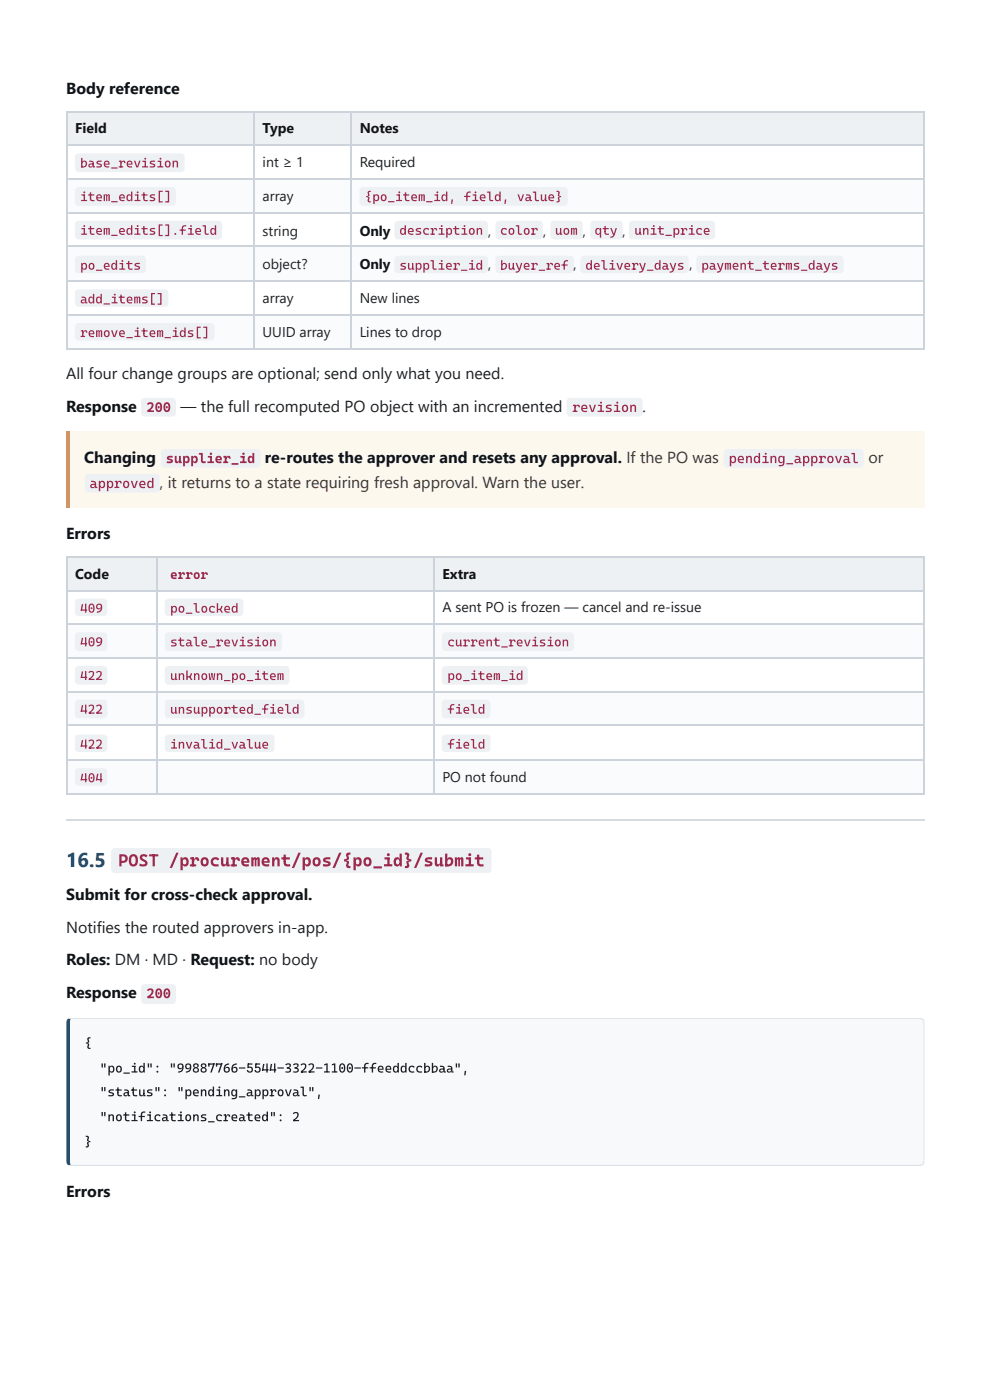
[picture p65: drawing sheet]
<svg xmlns="http://www.w3.org/2000/svg" width="210mm" height="297mm" viewBox="0 0 210 297" stroke-linecap="round" stroke-linejoin="round" font-family="sans-serif">
<defs><g id="words">
<text font-size="4.2" fill="#1a4a6e" x="14" y="183.9">16.5</text>
<text font-size="3.7" fill="#9c2a4d" x="25" y="183.8">POST /procurement/pos/{po_id}/submit</text>
<g font-size="3.4" fill="#0f1419">
<text x="14" y="19.8">Body reference</text>
<text x="14" y="87.3">Response</text>
<text x="17.9" y="98.2">Changing</text>
<text x="56.2" y="98.2">re-routes the approver and resets any approval. If the PO was</text>
<text x="14" y="114.3">Errors</text>
<text x="14" y="191">Submit for cross-check approval.</text>
<text x="14" y="204.8">Roles: DM · MD · Request: no body</text>
<text x="14" y="211.7">Response</text>
<text x="14" y="254">Errors</text>
</g>
<g font-size="3.4" fill="#1c2024">
<text x="14" y="80.4">All four change groups are optional; send only what you need.</text>
<text x="38.3" y="87.3">— the full recomputed PO object with an incremented</text>
<text x="136.2" y="87.3">.</text>
<text x="14" y="197.9">Notifies the routed approvers in-app.</text>
</g>
<g font-size="3.4" fill="#4a3d20">
<text x="184.1" y="98.2">or</text>
<text x="33.9" y="103.5">,</text>
<text x="35.6" y="103.5">it returns to a state requiring fresh approval. Warn the user.</text>
</g>
<g font-size="3" fill="#0f1419">
<text x="15.9" y="28.3">Field</text>
<text x="55.7" y="28.3">Type</text>
<text x="76.3" y="28.3">Notes</text>
<text x="76.3" y="50">Only</text>
<text x="76.3" y="57.1">Only supplier_id , buyer_ref , delivery_days , payment_terms_days</text>
<text x="15.9" y="122.8">Code</text>
<text x="93.8" y="122.8">Extra</text>
</g>
<g font-size="3" fill="#1c2024">
<text x="55.7" y="35.5">int ≥ 1</text>
<text x="76.3" y="35.5">Required</text>
<text x="55.7" y="42.6">array</text>
<text x="55.7" y="50">string</text>
<text x="55.7" y="57.1">object?</text>
<text x="55.7" y="64.3">array</text>
<text x="76.3" y="64.3">New lines</text>
<text x="55.7" y="71.4">UUID array</text>
<text x="76.3" y="71.4">Lines to drop</text>
<text x="93.8" y="129.9">A sent PO is frozen — cancel and re-issue</text>
<text x="93.8" y="165.9">PO not found</text>
</g>
<g font-size="2.9" fill="#9c2a4d">
<text x="31.1" y="87.4">200</text>
<text x="121.3" y="87.4">revision</text>
<text x="35.1" y="98.2">supplier_id</text>
<text x="154.5" y="98.2">pending_approval</text>
<text x="19" y="103.5">approved</text>
<text x="31.1" y="211.8">200</text>
</g>
<g font-size="2.8" fill="#9c2a4d">
<text x="17" y="35.5">base_revision</text>
<text x="17" y="42.7">item_edits[]</text>
<text x="77.3" y="42.7">{po_item_id, field, value}</text>
<text x="17" y="49.8">item_edits[].field</text>
<text x="84.7" y="49.8">description ,</text>
<text x="106" y="49.8">color ,</text>
<text x="117.7" y="49.8">uom ,</text>
<text x="126.1" y="49.8">qty ,</text>
<text x="134.5" y="49.8">unit_price</text>
<text x="17" y="57.2">po_edits</text>
<text x="17" y="64.4">add_items[]</text>
<text x="17" y="71.5">remove_item_ids[]</text>
<text x="36" y="122.8">error</text>
<text x="17" y="130">409</text>
<text x="36" y="130">po_locked</text>
<text x="17" y="137.1">409</text>
<text x="36" y="137.1">stale_revision</text>
<text x="94.8" y="137.1">current_revision</text>
<text x="17" y="144.3">422</text>
<text x="36" y="144.3">unknown_po_item</text>
<text x="94.8" y="144.3">po_item_id</text>
<text x="17" y="151.4">422</text>
<text x="36" y="151.4">unsupported_field</text>
<text x="94.8" y="151.4">field</text>
<text x="17" y="158.8">422</text>
<text x="36" y="158.8">invalid_value</text>
<text x="94.8" y="158.8">field</text>
<text x="17" y="166">404</text>
</g>
<g font-size="2.8" fill="#1c2024">
<text x="17.9" y="222.2">{</text>
<text x="21.1" y="227.5">&quot;po_id&quot;: &quot;99887766-5544-3322-1100-ffeeddccbbaa&quot;,</text>
<text x="21.1" y="232.6">&quot;status&quot;: &quot;pending_approval&quot;,</text>
<text x="21.1" y="237.9">&quot;notifications_created&quot;: 2</text>
<text x="17.9" y="243.2">}</text>
</g>
</g></defs>
<g fill="#eef1f4">
<path d="M14.3 23.5h39.7v7.5h-39.7z"/>
<path d="M54 23.5h20.3v7.5h-20.3z"/>
<path d="M74.3 23.5h121.8v7.5h-121.8z"/>
</g>
<g fill="#fafbfc">
<path d="M14.3 38.1h39.7v7.1h-39.7z"/>
<path d="M54 38.1h20.3v7.1h-20.3z"/>
<path d="M74.3 38.1h121.8v7.1h-121.8z"/>
<path d="M14.3 52.4h39.7v7.1h-39.7z"/>
<path d="M54 52.4h20.3v7.1h-20.3z"/>
<path d="M74.3 52.4h121.8v7.1h-121.8z"/>
<path d="M14.3 66.7h39.7v7.1h-39.7z"/>
<path d="M54 66.7h20.3v7.1h-20.3z"/>
<path d="M74.3 66.7h121.8v7.1h-121.8z"/>
</g>
<path d="M14 23.7h182.1M14 30.8h182.1M14 38h182.1M14.2 23.5v50.6M53.8 23.5v50.6M74.5 23.5v50.6M195.9 23.5v50.6M14 45.1h182.1M14 52.3h182.1M14 59.7h182.1M14 66.8h182.1M14 74h182.1" fill="none" stroke="#ccd3da" stroke-width=".26"/>
<path d="M14 91.5h182.1v16.2h-182.1z" fill="#fdf8ee"/>
<path d="M14 91.5h.8v16.2h-.8z" fill="#d99a2b"/>
<g fill="#eef1f4">
<path d="M14.3 118h19v7.1h-19z"/>
<path d="M33.3 118h58.8v7.1h-58.8z"/>
<path d="M92.1 118h104v7.1h-104z"/>
</g>
<g fill="#fafbfc">
<path d="M14.3 132.6h19v7.1h-19z"/>
<path d="M33.3 132.6h58.8v7.1h-58.8z"/>
<path d="M92.1 132.6h104v7.1h-104z"/>
<path d="M14.3 146.8h19v7.2h-19z"/>
<path d="M33.3 146.8h58.8v7.2h-58.8z"/>
<path d="M92.1 146.8h104v7.2h-104z"/>
<path d="M14.3 161.1h19v7.2h-19z"/>
<path d="M33.3 161.1h58.8v7.2h-58.8z"/>
<path d="M92.1 161.1h104v7.2h-104z"/>
</g>
<path d="M14 118.1h182.1M14.2 118v50.5M33.2 118v50.5M91.9 118v50.5M195.9 118v50.5M14 125.3h182.1M14 132.4h182.1M14 139.6h182.1M14 146.7h182.1M14 153.9h182.1M14 161.3h182.1M14 168.4h182.1" fill="none" stroke="#ccd3da" stroke-width=".26"/>
<path d="M14 174h182.1" fill="none" stroke="#d5dbe1" stroke-width=".26"/>
<path d="M14.7 216.2l.4-.2h179.9a.92 .92 0 0 1 .9 1v29.3a.93 .93 0 0 1-.9 1h-179.9a.83 .83 0 0 1-.7-1v-29.3z" fill="#f7f9fb"/>
<g fill="#dde3e9">
<path d="M14 215.9h182.1v.7h-182.1z"/>
<path d="M14 246.7h182.1v.7h-182.1z"/>
<path d="M195.3 215.9h.8v31.5h-.8z"/>
</g>
<path d="M14 215.9h1.1v31.5h-1.1z" fill="#1a4a6e"/>
<g fill="#eef1f4">
<path d="M16.1 32.8l.6-.3h21.7a.79 .79 0 0 1 .8 .8v2.4a.79 .79 0 0 1-.8 .8h-21.7a.79 .79 0 0 1-.8-.8v-2.4z"/>
<path d="M16.1 39.9l.6-.2h19.8a.79 .79 0 0 1 .8 .8v2.4a.8 .8 0 0 1-.8 .8h-19.8a.8 .8 0 0 1-.8-.8v-2.4z"/>
<path d="M76.4 39.9l.6-.2h42.6a.79 .79 0 0 1 .8 .8v2.4a.8 .8 0 0 1-.8 .8h-42.6a.8 .8 0 0 1-.8-.8v-2.4z"/>
<path d="M16.1 47.1l.6-.3h29.6a.79 .79 0 0 1 .8 .8v2.4a.8 .8 0 0 1-.8 .8h-29.6a.8 .8 0 0 1-.8-.8v-2.4z"/>
<path d="M83.8 47.1l.6-.3h18.3a.79 .79 0 0 1 .8 .8v2.4a.8 .8 0 0 1-.8 .8h-18.3a.8 .8 0 0 1-.8-.8v-2.4z"/>
<path d="M105.3 47.1l.5-.3h8.5a.79 .79 0 0 1 .8 .8v2.4a.8 .8 0 0 1-.8 .8h-8.5a.8 .8 0 0 1-.8-.8v-2.4z"/>
<path d="M116.9 47.1l.6-.3h5.3a.79 .79 0 0 1 .8 .8v2.4a.8 .8 0 0 1-.8 .8h-5.3a.8 .8 0 0 1-.8-.8v-2.4z"/>
<path d="M125.4 47.1l.5-.3h5.3a.79 .79 0 0 1 .8 .8v2.4a.8 .8 0 0 1-.8 .8h-5.3a.8 .8 0 0 1-.8-.8v-2.4z"/>
<path d="M133.6 47.1l.5-.3h16.7a.79 .79 0 0 1 .8 .8v2.4a.8 .8 0 0 1-.8 .8h-16.7a.8 .8 0 0 1-.8-.8v-2.4z"/>
<path d="M16.1 54.5l.6-.3h13.5a.79 .79 0 0 1 .8 .8v2.1a.8 .8 0 0 1-.8 .8h-13.5a.8 .8 0 0 1-.8-.8v-2.1z"/>
<path d="M83.8 54.5l.6-.3h18.3a.79 .79 0 0 1 .8 .8v2.1a.8 .8 0 0 1-.8 .8h-18.3a.8 .8 0 0 1-.8-.8v-2.1z"/>
<path d="M105.3 54.5l.5-.3h15.1a.79 .79 0 0 1 .8 .8v2.1a.8 .8 0 0 1-.8 .8h-15.1a.8 .8 0 0 1-.8-.8v-2.1z"/>
<path d="M123.3 54.5l.5-.3h21.5a.79 .79 0 0 1 .7 .8v2.1a.8 .8 0 0 1-.7 .8h-21.5a.8 .8 0 0 1-.8-.8v-2.1z"/>
<path d="M147.9 54.5l.5-.3h29.7a.79 .79 0 0 1 .8 .8v2.1a.8 .8 0 0 1-.8 .8h-29.7a.8 .8 0 0 1-.8-.8v-2.1z"/>
<path d="M16.1 61.6l.6-.2h18.2a.79 .79 0 0 1 .8 .8v2.1a.8 .8 0 0 1-.8 .8h-18.2a.8 .8 0 0 1-.8-.8v-2.1z"/>
<path d="M16.1 68.8l.6-.3h28a.79 .79 0 0 1 .8 .8v2.1a.8 .8 0 0 1-.8 .8h-28a.8 .8 0 0 1-.8-.8v-2.1z"/>
<path d="M30.1 84.6l.6-.2h5.8a.79 .79 0 0 1 .8 .8v2.4a.8 .8 0 0 1-.8 .8h-5.8a.8 .8 0 0 1-.8-.8v-2.4z"/>
<path d="M120.4 84.6l.5-.2h14.6a.79 .79 0 0 1 .8 .8v2.4a.8 .8 0 0 1-.8 .8h-14.6a.8 .8 0 0 1-.8-.8v-2.4z"/>
<path d="M34.4 95.5l.5-.3h19.6a.79 .79 0 0 1 .8 .8v2.4a.8 .8 0 0 1-.8 .8h-19.6a.8 .8 0 0 1-.8-.8v-2.4z"/>
<path d="M153.7 95.5l.6-.3h28a.79 .79 0 0 1 .8 .8v2.4a.8 .8 0 0 1-.8 .8h-28a.8 .8 0 0 1-.8-.8v-2.4z"/>
<path d="M18.2 100.8l.6-.3h14.3a.79 .79 0 0 1 .8 .8v2.4a.8 .8 0 0 1-.8 .8h-14.3a.8 .8 0 0 1-.8-.8v-2.4z"/>
<path d="M35.2 120.1l.5-.2h8.7a.79 .79 0 0 1 .8 .7v2.2a.8 .8 0 0 1-.8 .8h-8.7a.8 .8 0 0 1-.8-.8v-2.2z"/>
<path d="M16.1 127.2l.6-.2h5.3a.79 .79 0 0 1 .8 .8v2.1a.8 .8 0 0 1-.8 .8h-5.3a.8 .8 0 0 1-.8-.8v-2.1z"/>
<path d="M35.2 127.2l.5-.2h15.1a.79 .79 0 0 1 .8 .8v2.1a.8 .8 0 0 1-.8 .8h-15.1a.8 .8 0 0 1-.8-.8v-2.1z"/>
<path d="M16.1 134.4l.6-.3h5.3a.79 .79 0 0 1 .8 .8v2.4a.8 .8 0 0 1-.8 .8h-5.3a.8 .8 0 0 1-.8-.8v-2.4z"/>
<path d="M35.2 134.4l.5-.3h23.3a.79 .79 0 0 1 .8 .8v2.4a.8 .8 0 0 1-.8 .8h-23.3a.8 .8 0 0 1-.8-.8v-2.4z"/>
<path d="M93.9 134.4l.6-.3h26.4a.79 .79 0 0 1 .8 .8v2.4a.8 .8 0 0 1-.8 .8h-26.4a.8 .8 0 0 1-.8-.8v-2.4z"/>
<path d="M16.1 141.5l.6-.2h5.3a.79 .79 0 0 1 .8 .8v2.4a.8 .8 0 0 1-.8 .8h-5.3a.8 .8 0 0 1-.8-.8v-2.4z"/>
<path d="M35.2 141.5l.5-.2h24.9a.79 .79 0 0 1 .8 .8v2.4a.8 .8 0 0 1-.8 .8h-24.9a.8 .8 0 0 1-.8-.8v-2.4z"/>
<path d="M93.9 141.5l.6-.2h16.6a.79 .79 0 0 1 .8 .8v2.4a.8 .8 0 0 1-.8 .8h-16.6a.8 .8 0 0 1-.8-.8v-2.4z"/>
<path d="M16.1 148.7l.6-.3h5.3a.79 .79 0 0 1 .8 .8v2.4a.8 .8 0 0 1-.8 .8h-5.3a.8 .8 0 0 1-.8-.8v-2.4z"/>
<path d="M35.2 148.7l.5-.3h28.1a.79 .79 0 0 1 .8 .8v2.4a.8 .8 0 0 1-.8 .8h-28.1a.8 .8 0 0 1-.8-.8v-2.4z"/>
<path d="M93.9 148.7l.6-.3h8.7a.79 .79 0 0 1 .8 .8v2.4a.8 .8 0 0 1-.8 .8h-8.7a.8 .8 0 0 1-.8-.8v-2.4z"/>
<path d="M16.1 156.1l.6-.3h5.3a.79 .79 0 0 1 .8 .8v2.1a.8 .8 0 0 1-.8 .8h-5.3a.8 .8 0 0 1-.8-.8v-2.1z"/>
<path d="M35.2 156.1l.5-.3h21.7a.79 .79 0 0 1 .8 .8v2.1a.8 .8 0 0 1-.8 .8h-21.7a.8 .8 0 0 1-.8-.8v-2.1z"/>
<path d="M93.9 156.1l.6-.3h8.7a.79 .79 0 0 1 .8 .8v2.1a.8 .8 0 0 1-.8 .8h-8.7a.8 .8 0 0 1-.8-.8v-2.1z"/>
<path d="M16.1 163.2l.6-.2h5.3a.79 .79 0 0 1 .8 .8v2.1a.8 .8 0 0 1-.8 .8h-5.3a.8 .8 0 0 1-.8-.8v-2.1z"/>
<path d="M23.8 180.1l.5-.2h79.2a.79 .79 0 0 1 .7 .8v3.7a.8 .8 0 0 1-.7 .8h-79.2a.8 .8 0 0 1-.8-.8v-3.7z"/>
<path d="M30.1 209l.6-.2h5.8a.79 .79 0 0 1 .8 .7v2.7a.79 .79 0 0 1-.8 .8h-5.8a.79 .79 0 0 1-.8-.8v-2.7z"/>
</g>
<use href="#words"/>
</svg>
